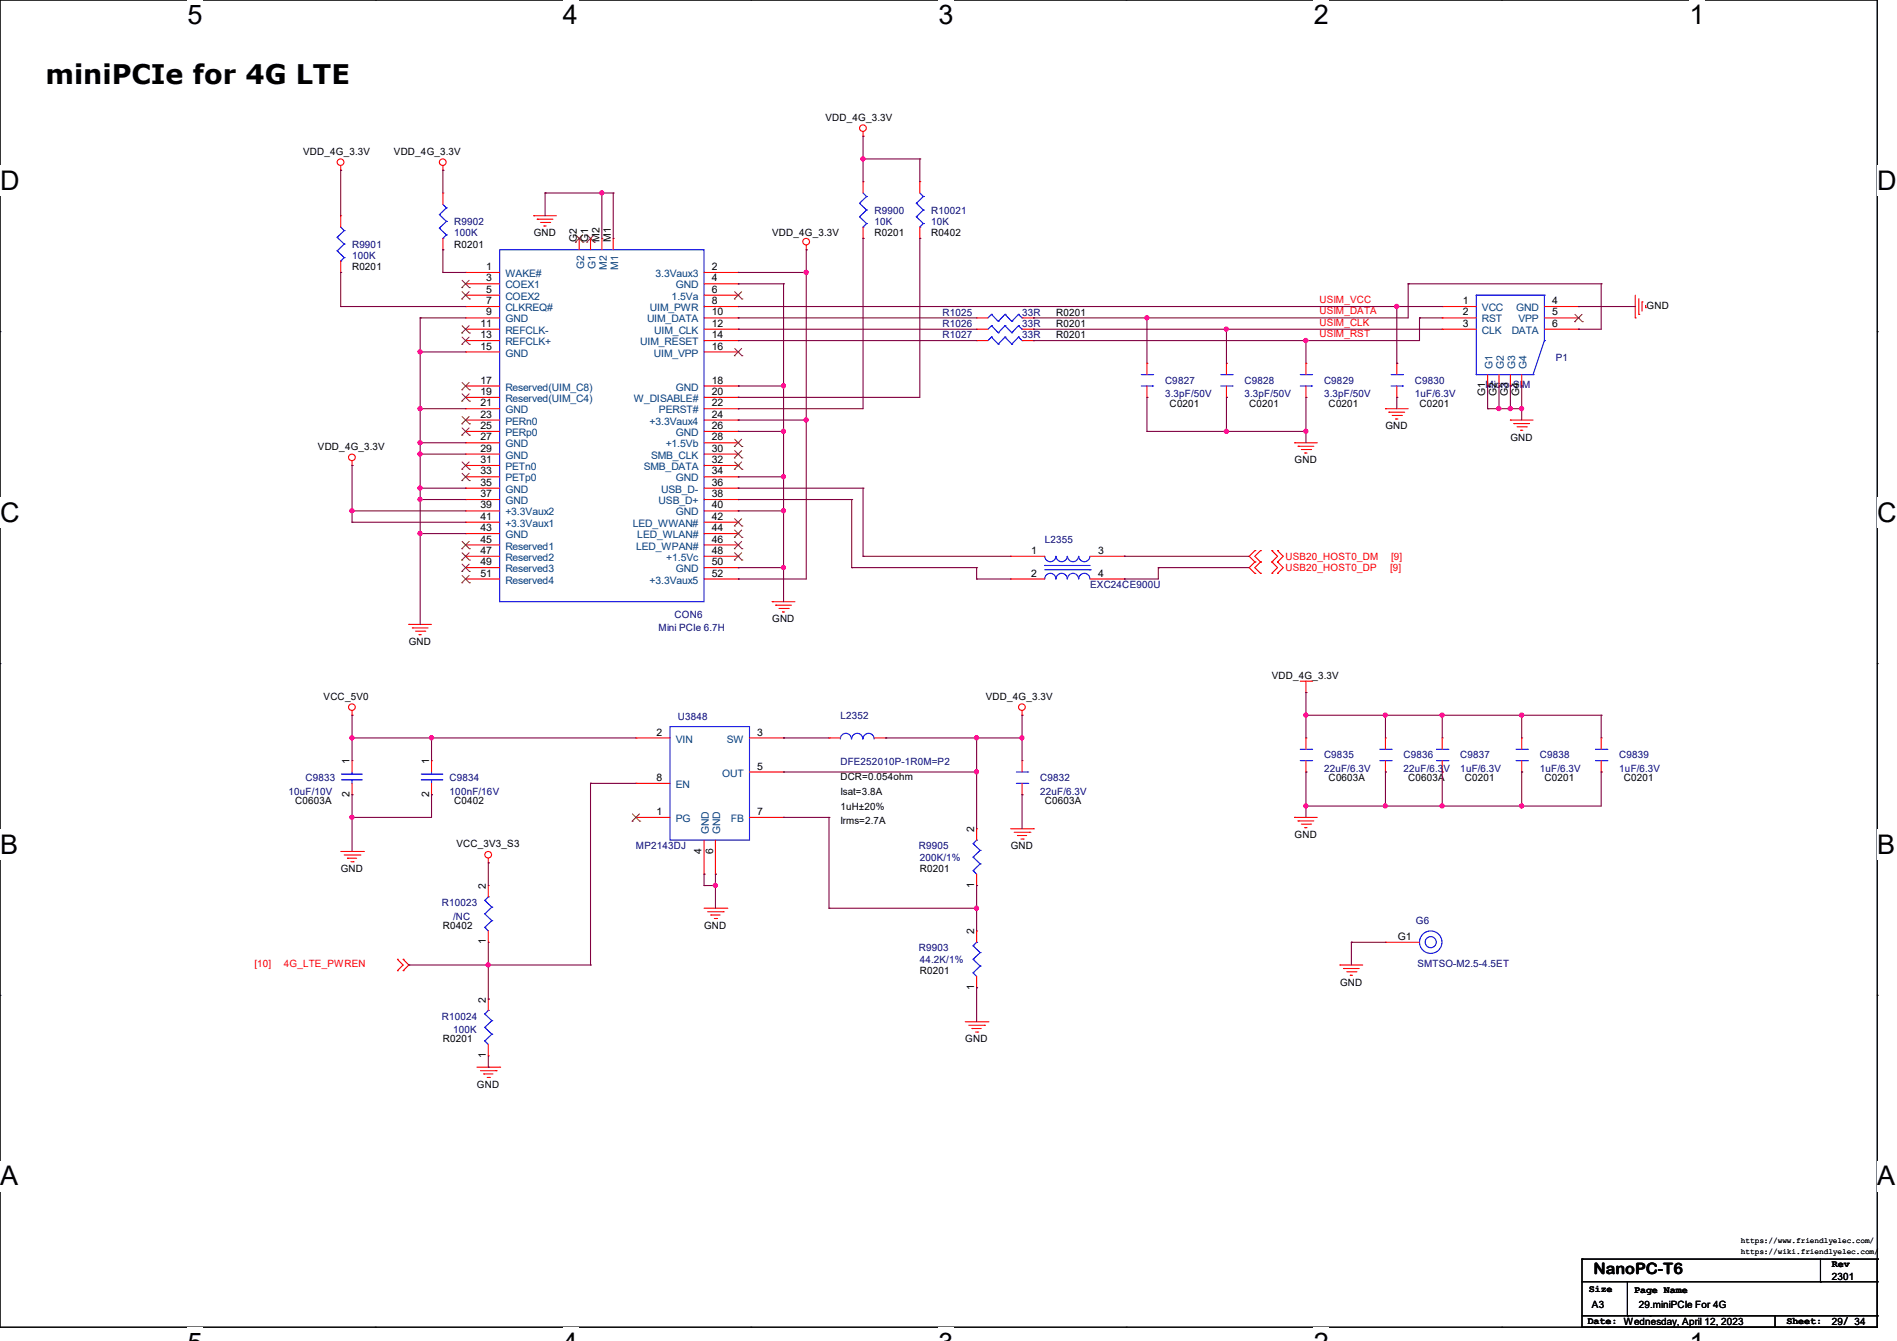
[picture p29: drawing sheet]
<svg xmlns="http://www.w3.org/2000/svg" width="297mm" height="210mm" viewBox="0 0 297 210" stroke-linecap="round" stroke-linejoin="round" font-family="sans-serif">
<defs><g id="words">
<g font-size="4.2">
<text x="29.4" y="3.8">5</text>
<text x="88.1" y="3.8">4</text>
<text x="146.9" y="3.8">3</text>
<text x="205.7" y="3.8">2</text>
<text x="264.5" y="3.8">1</text>
<text x="7.1" y="13.1">miniPCIe for 4G LTE</text>
<text x="0" y="29.8">D</text>
<text x="293.9" y="29.8">D</text>
<text x="0" y="81.7">C</text>
<text x="293.9" y="81.7">C</text>
<text x="0" y="133.7">B</text>
<text x="293.9" y="133.7">B</text>
<text x="0" y="185.6">A</text>
<text x="293.9" y="185.6">A</text>
</g>
<text font-size="2.5" x="249.5" y="199.5">NanoPC-T6</text>
<g font-size="1.6">
<text x="129.2" y="18.9">VDD_4G_3.3V</text>
<text x="47.5" y="24.2">VDD_4G_3.3V</text>
<text x="61.7" y="24.2">VDD_4G_3.3V</text>
<text x="71.1" y="38.8">R0201</text>
<text x="83.6" y="37">GND</text>
<text x="90.3" y="37.9" transform="rotate(-90 90.3 37.9)">G2</text>
<text x="92.1" y="37.9" transform="rotate(-90 92.1 37.9)">G1</text>
<text x="93.9" y="37.9" transform="rotate(-90 93.9 37.9)">M2</text>
<text x="95.6" y="37.9" transform="rotate(-90 95.6 37.9)">M1</text>
<text x="120.9" y="37">VDD_4G_3.3V</text>
<text x="136.9" y="37">R0201</text>
<text x="145.8" y="37">R0402</text>
<text x="55.1" y="42.3">R0201</text>
<text x="76.1" y="42.3">1</text>
<text x="76.1" y="44.1">3</text>
<text x="76.1" y="45.8">5</text>
<text x="76.1" y="47.6">7</text>
<text x="111.5" y="42.3">2</text>
<text x="111.5" y="44.1">4</text>
<text x="111.5" y="45.8">6</text>
<text x="111.5" y="47.6">8</text>
<text x="229" y="47.6">1</text>
<text x="243" y="47.6">4</text>
<text x="75.2" y="51.2">11</text>
<text x="75.2" y="53">13</text>
<text x="76.1" y="49.4">9</text>
<text x="111.5" y="49.4">10</text>
<text x="111.5" y="51.2">12</text>
<text x="111.5" y="53">14</text>
<text x="165.4" y="49.4">R0201</text>
<text x="165.4" y="51.2">R0201</text>
<text x="165.4" y="53">R0201</text>
<text x="229" y="49.4">2</text>
<text x="229" y="51.2">3</text>
<text x="243" y="49.4">5</text>
<text x="243" y="51.2">6</text>
<text x="257.8" y="48.4">GND</text>
<text x="75.2" y="54.7">15</text>
<text x="111.5" y="54.7">16</text>
<text x="75.2" y="60.1">17</text>
<text x="75.2" y="61.8">19</text>
<text x="75.2" y="63.6">21</text>
<text x="75.2" y="65.4">23</text>
<text x="111.5" y="60.1">18</text>
<text x="111.5" y="61.8">20</text>
<text x="111.5" y="63.6">22</text>
<text x="111.5" y="65.4">24</text>
<text x="183.1" y="63.7">C0201</text>
<text x="195.6" y="63.7">C0201</text>
<text x="208" y="63.7">C0201</text>
<text x="222.2" y="63.7">C0201</text>
<text x="232.5" y="62.1" transform="rotate(-90 232.5 62.1)">G1</text>
<text x="234.3" y="62.1" transform="rotate(-90 234.3 62.1)">G2</text>
<text x="236.1" y="62.1" transform="rotate(-90 236.1 62.1)">G3</text>
<text x="237.9" y="62.1" transform="rotate(-90 237.9 62.1)">G4</text>
<text x="49.8" y="70.4">VDD_4G_3.3V</text>
<text x="75.2" y="67.2">25</text>
<text x="75.2" y="69">27</text>
<text x="75.2" y="70.7">29</text>
<text x="111.5" y="67.2">26</text>
<text x="111.5" y="69">28</text>
<text x="111.5" y="70.7">30</text>
<text x="216.9" y="67.2">GND</text>
<text x="236.5" y="69">GND</text>
<text x="75.2" y="72.5">31</text>
<text x="75.2" y="74.3">33</text>
<text x="75.2" y="76.1">35</text>
<text x="75.2" y="77.9">37</text>
<text x="111.5" y="72.5">32</text>
<text x="111.5" y="74.3">34</text>
<text x="111.5" y="76.1">36</text>
<text x="111.5" y="77.9">38</text>
<text x="202.7" y="72.6">GND</text>
<text x="75.2" y="79.6">39</text>
<text x="75.2" y="81.4">41</text>
<text x="75.2" y="83.2">43</text>
<text x="111.5" y="79.6">40</text>
<text x="111.5" y="81.4">42</text>
<text x="111.5" y="83.2">44</text>
<text x="75.2" y="85">45</text>
<text x="75.2" y="86.7">47</text>
<text x="75.2" y="88.5">49</text>
<text x="111.5" y="85">46</text>
<text x="111.5" y="86.7">48</text>
<text x="111.5" y="88.5">50</text>
<text x="161.5" y="86.7">1</text>
<text x="171.9" y="86.7">3</text>
<text x="75.2" y="90.3">51</text>
<text x="111.5" y="90.3">52</text>
<text x="161.5" y="90.3">2</text>
<text x="171.9" y="90.3">4</text>
<text x="64" y="101">GND</text>
<text x="120.9" y="97.4">GND</text>
<text x="199.1" y="106.3">VDD_4G_3.3V</text>
<text x="50.7" y="109.6">VCC_5V0</text>
<text x="154.3" y="109.6">VDD_4G_3.3V</text>
<text x="54.7" y="119.7" transform="rotate(-90 54.7 119.7)">1</text>
<text x="67.2" y="119.7" transform="rotate(-90 67.2 119.7)">1</text>
<text x="102.8" y="115.2">2</text>
<text x="118.6" y="115.2">3</text>
<text x="46.2" y="125.9">C0603A</text>
<text x="54.7" y="124.8" transform="rotate(-90 54.7 124.8)">2</text>
<text x="67.2" y="124.8" transform="rotate(-90 67.2 124.8)">2</text>
<text x="71.1" y="125.9">C0402</text>
<text x="102.8" y="122.3">8</text>
<text x="118.6" y="120.5">5</text>
<text x="131.6" y="122.2">DCR=0.054ohm</text>
<text x="131.6" y="124.5">Isat=3.8A</text>
<text x="163.6" y="125.9">C0603A</text>
<text x="208" y="122.3">C0603A</text>
<text x="220.5" y="122.3">C0603A</text>
<text x="229.4" y="122.3">C0201</text>
<text x="241.8" y="122.3">C0201</text>
<text x="254.3" y="122.3">C0201</text>
<text x="102.8" y="127.6">1</text>
<text x="118.6" y="127.6">7</text>
<text x="131.6" y="126.8">1uH±20%</text>
<text x="131.6" y="129.1">Irms=2.7A</text>
<text x="152.5" y="130.3" transform="rotate(-90 152.5 130.3)">2</text>
<text x="202.7" y="131.2">GND</text>
<text x="53.3" y="136.6">GND</text>
<text x="71.5" y="132.7">VCC_3V3_S3</text>
<text x="109.9" y="133.7" transform="rotate(-90 109.9 133.7)">4</text>
<text x="111.6" y="133.7" transform="rotate(-90 111.6 133.7)">6</text>
<text x="144" y="136.6">R0201</text>
<text x="158.2" y="133">GND</text>
<text x="76.1" y="139.2" transform="rotate(-90 76.1 139.2)">2</text>
<text x="152.5" y="139" transform="rotate(-90 152.5 139)">1</text>
<text x="69.3" y="145.5">R0402</text>
<text x="76.1" y="147.9" transform="rotate(-90 76.1 147.9)">1</text>
<text x="110.2" y="145.5">GND</text>
<text x="152.5" y="146.3" transform="rotate(-90 152.5 146.3)">2</text>
<text x="218.9" y="147.2">G1</text>
<text x="144" y="152.6">R0201</text>
<text x="152.5" y="155" transform="rotate(-90 152.5 155)">1</text>
<text x="209.8" y="154.3">GND</text>
<text x="76.1" y="157" transform="rotate(-90 76.1 157)">2</text>
<text x="69.3" y="163.2">R0201</text>
<text x="76.1" y="165.7" transform="rotate(-90 76.1 165.7)">1</text>
<text x="151.1" y="163.2">GND</text>
<text x="74.7" y="170.3">GND</text>
<text x="248.8" y="202.4">Size</text>
<text x="255.9" y="202.5">Page Name</text>
<text x="286.8" y="200.4">2301</text>
<text x="286.8" y="198.5">Rev</text>
<text x="248.6" y="207.3">Date: Wednesday, April 12, 2023</text>
<text x="249.3" y="204.8">A3</text>
<text x="256.6" y="204.8">29.miniPCIe For 4G</text>
<text x="279.7" y="207.3">Sheet:</text>
<text x="286.8" y="207.5">29/ 34</text>
</g>
<g font-size="1.6" fill="#000080">
<text x="71.1" y="35.2">R9902</text>
<text x="136.9" y="33.4">R9900</text>
<text x="136.9" y="35.2">10K</text>
<text x="145.8" y="33.4">R10021</text>
<text x="145.8" y="35.2">10K</text>
<text x="55.1" y="38.8">R9901</text>
<text x="55.1" y="40.6">100K</text>
<text x="71.1" y="37">100K</text>
<text x="147.6" y="49.4">R1025</text>
<text x="147.6" y="51.2">R1026</text>
<text x="147.6" y="53">R1027</text>
<text x="160" y="49.4">33R</text>
<text x="160" y="51.2">33R</text>
<text x="160" y="53">33R</text>
<text x="243.6" y="56.6">P1</text>
<text x="182.4" y="60.1">C9827</text>
<text x="182.4" y="62.2">3.3pF/50V</text>
<text x="194.9" y="60.1">C9828</text>
<text x="194.9" y="62.2">3.3pF/50V</text>
<text x="207.3" y="60.1">C9829</text>
<text x="207.3" y="62.2">3.3pF/50V</text>
<text x="221.5" y="60.1">C9830</text>
<text x="221.5" y="62.2">1uF/6.3V</text>
<text x="232.6" y="60.8">Micro-SIM</text>
<text x="163.6" y="85">L2355</text>
<text x="170.7" y="92.1">EXC24CE900U</text>
<text x="103.1" y="98.9">Mini PCIe 6.7H</text>
<text x="105.6" y="96.7">CON6</text>
<text x="106.1" y="112.7">U3848</text>
<text x="131.6" y="112.6">L2352</text>
<text x="131.6" y="119.8">DFE252010P-1R0M=P2</text>
<text x="207.3" y="118.8">C9835</text>
<text x="219.8" y="118.8">C9836</text>
<text x="228.6" y="118.8">C9837</text>
<text x="241.1" y="118.8">C9838</text>
<text x="253.5" y="118.8">C9839</text>
<text x="45.2" y="124.5">10uF/10V</text>
<text x="47.8" y="122.3">C9833</text>
<text x="70.4" y="122.3">C9834</text>
<text x="70.4" y="124.5">100nF/16V</text>
<text x="162.9" y="122.3">C9832</text>
<text x="162.9" y="124.5">22uF/6.3V</text>
<text x="207.3" y="120.9">22uF/6.3V</text>
<text x="219.8" y="120.9">22uF/6.3V</text>
<text x="228.6" y="120.9">1uF/6.3V</text>
<text x="241.1" y="120.9">1uF/6.3V</text>
<text x="253.5" y="120.9">1uF/6.3V</text>
<text x="99.6" y="133">MP2143DJ</text>
<text x="143.8" y="133">R9905</text>
<text x="144" y="134.8">200K/1%</text>
<text x="69.2" y="141.9">R10023</text>
<text x="71" y="144">/NC</text>
<text x="143.8" y="149">R9903</text>
<text x="221.7" y="144.7">G6</text>
<text x="144" y="150.8">44.2K/1%</text>
<text x="221.9" y="151.5">SMTSO-M2.5-4.5ET</text>
<text x="69.2" y="159.7">R10024</text>
<text x="71" y="161.8">100K</text>
</g>
<g font-size="1.6" fill="#004080">
<text x="79.1" y="43.4">WAKE#</text>
<text x="79.1" y="45.2">COEX1</text>
<text x="79.1" y="46.9">COEX2</text>
<text x="91.4" y="42.2" transform="rotate(-90 91.4 42.2)">G2</text>
<text x="93.2" y="42.2" transform="rotate(-90 93.2 42.2)">G1</text>
<text x="95" y="42.2" transform="rotate(-90 95 42.2)">M2</text>
<text x="96.8" y="42.2" transform="rotate(-90 96.8 42.2)">M1</text>
<text x="102.6" y="43.4">3.3Vaux3</text>
<text x="105.2" y="46.9">1.5Va</text>
<text x="105.8" y="45.2">GND</text>
<text x="79.1" y="48.7">CLKREQ#</text>
<text x="79.1" y="50.5">GND</text>
<text x="79.1" y="52.3">REFCLK-</text>
<text x="101.3" y="50.5">UIM_DATA</text>
<text x="101.7" y="48.7">UIM_PWR</text>
<text x="102.4" y="52.3">UIM_CLK</text>
<text x="232" y="48.7">VCC</text>
<text x="232" y="50.5">RST</text>
<text x="232" y="52.3">CLK</text>
<text x="236.7" y="52.3">DATA</text>
<text x="237.4" y="48.7">GND</text>
<text x="237.7" y="50.5">VPP</text>
<text x="79.1" y="54.1">REFCLK+</text>
<text x="79.1" y="55.8">GND</text>
<text x="100.2" y="54.1">UIM_RESET</text>
<text x="102.4" y="55.8">UIM_VPP</text>
<text x="233.7" y="57.8" transform="rotate(-90 233.7 57.8)">G1</text>
<text x="235.5" y="57.8" transform="rotate(-90 235.5 57.8)">G2</text>
<text x="237.2" y="57.8" transform="rotate(-90 237.2 57.8)">G3</text>
<text x="239" y="57.8" transform="rotate(-90 239 57.8)">G4</text>
<text x="79.1" y="61.2">Reserved(UIM_C8)</text>
<text x="79.1" y="63">Reserved(UIM_C4)</text>
<text x="79.1" y="64.7">GND</text>
<text x="99.2" y="63">W_DISABLE#</text>
<text x="103.2" y="64.7">PERST#</text>
<text x="105.8" y="61.2">GND</text>
<text x="79.1" y="66.5">PERn0</text>
<text x="79.1" y="68.3">PERp0</text>
<text x="79.1" y="70.1">GND</text>
<text x="79.1" y="71.8">GND</text>
<text x="101.7" y="66.5">+3.3Vaux4</text>
<text x="101.9" y="71.8">SMB_CLK</text>
<text x="104.2" y="70.1">+1.5Vb</text>
<text x="105.8" y="68.3">GND</text>
<text x="79.1" y="73.6">PETn0</text>
<text x="79.1" y="75.4">PETp0</text>
<text x="79.1" y="77.2">GND</text>
<text x="100.8" y="73.6">SMB_DATA</text>
<text x="103.5" y="77.2">USB_D-</text>
<text x="105.8" y="75.4">GND</text>
<text x="79.1" y="79">GND</text>
<text x="79.1" y="80.7">+3.3Vaux2</text>
<text x="79.1" y="82.5">+3.3Vaux1</text>
<text x="99.1" y="82.5">LED_WWAN#</text>
<text x="103.1" y="79">USB_D+</text>
<text x="105.8" y="80.7">GND</text>
<text x="79.1" y="84.3">GND</text>
<text x="79.1" y="86.1">Reserved1</text>
<text x="79.1" y="87.8">Reserved2</text>
<text x="79.1" y="89.6">Reserved3</text>
<text x="99.6" y="86.1">LED_WPAN#</text>
<text x="99.8" y="84.3">LED_WLAN#</text>
<text x="104.3" y="87.8">+1.5Vc</text>
<text x="105.8" y="89.6">GND</text>
<text x="79.1" y="91.4">Reserved4</text>
<text x="101.7" y="91.4">+3.3Vaux5</text>
<text x="105.8" y="116.3">VIN</text>
<text x="113.8" y="116.3">SW</text>
<text x="105.8" y="123.4">EN</text>
<text x="113.1" y="121.6">OUT</text>
<text x="105.8" y="128.7">PG</text>
<text x="111" y="130.7" transform="rotate(-90 111 130.7)">GND</text>
<text x="112.8" y="130.7" transform="rotate(-90 112.8 130.7)">GND</text>
<text x="114.4" y="128.7">FB</text>
</g>
<g font-size="1.6" fill="#f00">
<text x="206.6" y="47.5">USIM_VCC</text>
<text x="206.6" y="51">USIM_CLK</text>
<text x="206.6" y="52.8">USIM_RST</text>
<text x="206.6" y="49.2">USIM_DATA</text>
<text x="201.3" y="89.4">USB20_HOST0_DP</text>
<text x="201.3" y="87.7">USB20_HOST0_DM</text>
<text x="217.6" y="89.4">[9]</text>
<text x="217.8" y="87.7">[9]</text>
<text x="39.8" y="151.5">[10]</text>
<text x="44.4" y="151.5">4G_LTE_PWREN</text>
</g>
<g font-size="1.2">
<text x="272.6" y="196.4">https://wiki.friendlyelec.com/</text>
<text x="272.6" y="194.6">https://www.friendlyelec.com/</text>
</g>
</g></defs>
<path d="M0 0h293.9v207.9h-293.9z" fill="none" stroke="#000" stroke-width=".17"/>
<g fill="#fff">
<path d="M29.4 0h2.3v4.7h-2.3z"/>
<path d="M29.4 207.9h2.3v2.1h-2.3z"/>
</g>
<path d="M58.8 0h.1M58.8 207.9h.1" fill="none" stroke="#000" stroke-width=".17"/>
<g fill="#fff">
<path d="M88.1 0h2.4v4.7h-2.4z"/>
<path d="M88.1 207.9h2.4v2.1h-2.4z"/>
</g>
<path d="M117.6 0h.1M117.6 207.9h.1" fill="none" stroke="#000" stroke-width=".17"/>
<g fill="#fff">
<path d="M146.9 0h2.4v4.7h-2.4z"/>
<path d="M146.9 207.9h2.4v2.1h-2.4z"/>
</g>
<path d="M176.3 0h.1M176.3 207.9h.1" fill="none" stroke="#000" stroke-width=".17"/>
<g fill="#fff">
<path d="M205.7 0h2.4v4.7h-2.4z"/>
<path d="M205.7 207.9h2.4v2.1h-2.4z"/>
</g>
<path d="M235.1 0h.1M235.1 207.9h.1" fill="none" stroke="#000" stroke-width=".17"/>
<g fill="#fff">
<path d="M264.5 0h2.4v4.7h-2.4z"/>
<path d="M264.5 207.9h2.4v2.1h-2.4z"/>
<path d="M0 26h3v4.7h-3z"/>
<path d="M293.9 26h3.1v4.7h-3.1z"/>
<path d="M0 77.9h3v4.7h-3z"/>
<path d="M293.9 77.9h3.1v4.7h-3.1z"/>
</g>
<path d="M0 51.9h.1M293.9 51.9h.1" fill="none" stroke="#000" stroke-width=".17"/>
<g fill="#fff">
<path d="M0 129.9h2.8v4.7h-2.8z"/>
<path d="M293.9 129.9h2.9v4.7h-2.9z"/>
</g>
<path d="M0 103.9h.1M293.9 103.9h.1" fill="none" stroke="#000" stroke-width=".17"/>
<g fill="#fff">
<path d="M0 181.8h2.8v4.8h-2.8z"/>
<path d="M293.8 181.8h3v4.8h-3z"/>
</g>
<g fill="none" stroke="#000" stroke-width=".17">
<path d="M0 155.9h.1M293.9 155.9h.1M247.7 197.2h.1M247.7 197.2v10.7M247.7 197.2h46.2M285 197.2v3.5M293.9 197.2h.1M293.9 197.2v10.7h-46.2M247.7 207.9h.1M247.7 200.7h46.2M247.7 206.1h46.2M254.8 206.1h.1"/>
<path d="M254.8 200.7v5.4M258.4 206.1h.1M277.9 207.9h.1M277.9 206.1v1.8M285 200.7h.1M293.9 200.7h.1M293.9 206.1h.1"/>
</g>
<g fill="none" stroke="#f00" stroke-width=".17">
<path d="M53.3 26.7h.1M53.3 33.8h.1M53.3 26v.7M53.3 33.8v1.8M69.3 26.7h.1M69.3 30.2h.1M69.3 39.1h.1M69.3 26v.7M69.3 30.2v1.8M69.3 37.3v1.8M83.6 33.8h.1M83.6 33.8h3.5"/>
<path d="M84.1 34.3h.1M84.1 34.3h2.5M84.6 34.8h1.5M85.2 35.4h.1M85.2 35.4h.3M86.1 34.8h.1M90.7 37.3h.1M90.7 37.3v1.8M92.5 37.3h.1M92.5 37.3v1.8M94.2 37.3h.1M94.2 37.3v1.8"/>
<path d="M96 37.3h.1M96 37.3v1.8M126.2 39.1h.1M126.2 38.4v.7M135.1 21.3h.1M135.1 28.4h.1M135.1 37.3h.1M135.1 20.6v.7M135.1 28.4v1.8M135.1 35.6v1.7M144 28.4h.1M144 37.3h.1"/>
<path d="M144 28.4v1.8M144 35.6v1.7M53.3 42.7h.1M53.3 40.9v1.8M72.9 42.7h.1M72.9 44.4h.1M72.9 46.2h.1M72.9 48h.1M72.9 49.8h.1M72.9 51.6h.1M72.9 53.3h.1M72.9 55.1h.1"/>
<path d="M72.9 42.7h5.3M72.9 44.4h5.3M72.9 46.2h5.3M72.9 48h5.3M72.9 49.8h5.3M72.9 51.6h5.3M72.9 53.3h5.3M72.9 55.1h5.3M110.2 42.7h5.4M110.2 44.4h5.4M110.2 46.2h5.4M110.2 48h5.4"/>
<path d="M110.2 49.8h5.4M110.2 51.6h5.4M110.2 53.3h5.4M110.2 55.1h5.4M115.6 42.7h.1M115.6 44.4h.1M115.6 46.2h.1M115.6 48h.1M115.6 49.8h.1M115.6 51.6h.1M115.6 53.3h.1M115.6 55.1h.1"/>
<path d="M152.9 49.8h.1M152.9 51.6h.1M152.9 53.3h.1M152.9 49.8h1.8M152.9 51.6h1.8M152.9 53.3h1.8M160 49.8h1.8M160 51.6h1.8M160 53.3h1.8M161.8 49.8h.1M161.8 51.6h.1M161.8 53.3h.1"/>
<path d="M179.6 56.9h.1M179.6 56.9v1.8M192 56.9h.1M192 56.9v1.8M204.5 56.9h.1M204.5 56.9v1.8M218.7 56.9h.1M218.7 56.9v1.8M225.8 48h.1M225.8 49.8h.1M225.8 51.6h.1M225.8 48h5.3"/>
<path d="M225.8 49.8h5.3M225.8 51.6h5.3M232.9 58.7v1.8M234.7 58.7v1.8M236.5 58.7v1.8M238.3 58.7v1.8M241.8 48h5.3M241.8 49.8h5.3M241.8 51.6h5.3M247.1 48h.1M247.1 49.8h.1M247.1 51.6h.1"/>
<path d="M256 49.8h.1M256 46.2v3.6M256.6 49.2h.1M256.6 46.8v2.4M257.1 47.3h.1M257.1 47.3v1.4M257.6 48.2h.1M257.6 47.8v.4M55.1 72.9h.1M55.1 72.2v.7M72.9 60.5h.1M72.9 62.2h.1"/>
<path d="M72.9 64h.1M72.9 65.8h.1M72.9 67.6h.1M72.9 69.3h.1M72.9 71.1h.1M72.9 72.9h.1M72.9 74.7h.1M72.9 76.5h.1M72.9 78.2h.1M72.9 64h5.3M72.9 65.8h5.3M72.9 69.3h5.3"/>
<path d="M72.9 60.5h5.3M72.9 62.2h5.3M72.9 67.6h5.3M72.9 71.1h5.3M72.9 72.9h5.3M72.9 74.7h5.3M72.9 76.5h5.3M72.9 78.2h5.3M110.2 64h5.4M110.2 65.8h5.4M110.2 69.3h5.4M110.2 60.5h5.4"/>
<path d="M110.2 62.2h5.4M110.2 67.6h5.4M110.2 71.1h5.4M110.2 72.9h5.4M110.2 74.7h5.4M110.2 76.5h5.4M110.2 78.2h5.4M115.6 60.5h.1M115.6 62.2h.1M115.6 64h.1M115.6 65.8h.1M115.6 67.6h.1"/>
<path d="M115.6 69.3h.1M115.6 71.1h.1M115.6 72.9h.1M115.6 74.7h.1M115.6 76.5h.1M115.6 78.2h.1M179.6 62.2h.1M179.6 60.5v1.7M192 62.2h.1M192 60.5v1.7M202.7 69.3h.1M202.7 69.3h3.5"/>
<path d="M203.2 69.9h.1M203.2 69.9h2.5M203.8 70.4h1.4M204.3 71h.1M204.3 71h.3M204.5 62.2h.1M204.5 60.5v1.7M205.2 70.4h.1M216.9 64h.1M216.9 64h3.6M217.5 64.6h.1M217.5 64.6h2.4"/>
<path d="M218 65.1h1.4M218.5 65.6h.1M218.5 65.6h.4M218.7 62.2h.1M218.7 60.5v1.7M219.4 65.1h.1M232.9 60.5h.1M234.7 60.5h.1M236.5 65.8h.1M236.5 60.5h.1M236.5 65.8h3.5M237 66.3h.1"/>
<path d="M237 66.3h2.5M237.5 66.8h1.5M238.1 67.4h.1M238.1 67.4h.3M238.3 60.5h.1M239 66.8h.1M64 97.8h.1M64 97.8h3.6M64.6 98.3h.1M64.6 98.3h2.4M65.1 98.8h1.4M65.6 99.4h.1"/>
<path d="M65.6 99.4h.4M66.5 98.8h.1M72.9 80h.1M72.9 81.8h.1M72.9 83.6h.1M72.9 85.3h.1M72.9 87.1h.1M72.9 88.9h.1M72.9 90.7h.1M72.9 80h5.3M72.9 81.8h5.3M72.9 83.6h5.3"/>
<path d="M72.9 85.3h5.3M72.9 87.1h5.3M72.9 88.9h5.3M72.9 90.7h5.3M110.2 80h5.4M110.2 81.8h5.4M110.2 83.6h5.4M110.2 85.3h5.4M110.2 87.1h5.4M110.2 88.9h5.4M110.2 90.7h5.4M115.6 80h.1"/>
<path d="M115.6 81.8h.1M115.6 83.6h.1M115.6 85.3h.1M115.6 87.1h.1M115.6 88.9h.1M115.6 90.7h.1M120.9 94.2h.1M120.9 94.2h3.6M121.5 94.8h.1M121.5 94.8h2.4M122 95.3h1.4M122.5 95.8h.1"/>
<path d="M122.5 95.8h.4M123.4 95.3h.1M158.2 87.1h.1M158.2 90.7h.1M158.2 87.1h5.4M158.2 90.7h5.4M170.7 87.1h5.3M170.7 90.7h5.3M176 87.1h.1M176 90.7h.1M196.5 88h.1M196.5 89.8h.1"/>
<path d="M196.5 86.2h.1M196.5 88l-.9 .9 .9 .9M196.5 86.2l-.9 .9 .9 .9M197.4 89.8h.1M197.4 88h.1M197.4 86.2h.1M197.4 88l-.9 .9 .9 .9M197.4 86.2l-.9 .9 .9 .9M199.1 89.8h.1M199.1 88h.1M199.1 86.2h.1M199.1 88l.9 .9-.9 .9"/>
<path d="M199.1 86.2l.9 .9-.9 .9M200 89.8h.1M200 88h.1M200 86.2h.1M200 88l.9 .9-.9 .9M200 86.2l.9 .9-.9 .9M55.1 112h.1M55.1 119.1h.1M55.1 111.3v.7M55.1 119.1v1.8M67.6 119.1h.1M67.6 119.1v1.8"/>
<path d="M99.6 115.6h.1M99.6 115.6h5.3M117.3 115.6h5.4M122.7 115.6h.1M129.8 115.6h.1M129.8 115.6h1.8M136.9 115.6h1.8M138.7 115.6h.1M160 112h.1M160 119.1h.1M160 111.3v.7M160 119.1v1.8"/>
<path d="M203.6 106.7h1.8M204.5 108.5h.1M204.5 115.6h.1M204.5 106.7v1.8M204.5 115.6v1.7M204.5 119.1v1.8M205.4 106.7h.1M216.9 115.6h.1M216.9 115.6v1.7M216.9 119.1v1.8M225.8 115.6h.1M225.8 115.6v1.7"/>
<path d="M225.8 119.1v1.8M238.3 115.6h.1M238.3 115.6v1.7M238.3 119.1v1.8M250.7 115.6h.1M250.7 115.6v1.7M250.7 119.1v1.8M53.3 133.3h3.6M53.9 133.9h2.4M54.4 134.4h.1M54.4 134.4h1.4M54.9 135h.4"/>
<path d="M55.1 124.5h.1M55.1 122.7v1.8M55.3 135h.1M56.3 133.9h.1M56.9 133.3h.1M67.6 124.5h.1M67.6 122.7v1.8M76.5 135.1h.1M76.5 138.7h.1M76.5 134.4v.7M76.5 138.7v1.8M99.6 122.7h.1"/>
<path d="M99.6 128h.1M99.6 128h5.3M99.6 122.7h5.3M110.2 136.9h.1M110.2 131.6v5.3M112 136.9h.1M112 131.6v5.3M117.3 128h5.4M117.3 120.9h5.4M122.7 128h.1M122.7 120.9h.1M152.9 138.7h.1"/>
<path d="M152.9 129.8h.1M152.9 129.8v1.8M152.9 136.9v1.8M158.2 129.8h3.6M158.8 130.3h2.4M159.3 130.9h.1M159.3 130.9h1.4M159.9 131.4h.3M160 124.5h.1M160 122.7v1.8M160.2 131.4h.1M161.2 130.3h.1"/>
<path d="M161.8 129.8h.1M202.7 128h.1M202.7 128h3.5M203.2 128.6h.1M203.2 128.6h2.5M203.8 129.1h1.4M204.3 129.6h.1M204.3 129.6h.3M204.5 120.9h.1M205.2 129.1h.1M216.9 120.9h.1M225.8 120.9h.1"/>
<path d="M238.3 120.9h.1M250.7 120.9h.1M62.2 150.2h.1M62.2 152h.1M62.2 150.2l.9 .9-.9 .9M63.1 152h.1M63.1 150.2h.1M63.1 150.2l.9 .9-.9 .9M76.5 156.5h.1M76.5 147.6h.1M76.5 145.8v1.8M76.5 156.5v1.7"/>
<path d="M110.2 142.2h3.6M110.8 142.8h2.4M111.3 143.3h.1M111.3 143.3h1.4M111.8 143.8h.4M112.2 143.8h.1M113.2 142.8h.1M113.8 142.2h.1M152.9 154.7h.1M152.9 145.8h.1M152.9 145.8v1.8M152.9 152.9v1.8"/>
<path d="M209.8 151.1h.1M209.8 151.1h3.6M210.4 151.7h.1M210.4 151.7h2.4M210.9 152.2h1.4M211.4 152.7h.1M211.4 152.7h.4M212.3 152.2h.1M216.9 147.6h.1M216.9 147.6h5.3M74.7 167.1h3.5M75.2 167.7h2.5"/>
<path d="M75.7 168.2h.1M75.7 168.2h1.5M76.3 168.7h.3M76.5 165.4h.1M76.5 163.6v1.8M76.6 168.7h.1M77.7 167.7h.1M78.2 167.1h.1M151.1 160h3.6M151.7 160.6h2.4M152.2 161.1h.1M152.2 161.1h1.4"/>
<path d="M152.7 161.6h.4M153.1 161.6h.1M154.1 160.6h.1M154.7 160h.1"/>
<circle cx="53.3" cy="25.4" r=".52"/>
<circle cx="69.3" cy="25.4" r=".52"/>
<circle cx="126.2" cy="37.8" r=".52"/>
<circle cx="135.1" cy="20.1" r=".52"/>
<circle cx="55.1" cy="71.6" r=".52"/>
<circle cx="55.1" cy="110.7" r=".52"/>
<circle cx="160" cy="110.7" r=".52"/>
<circle cx="76.4" cy="133.9" r=".52"/>
</g>
<g fill="none" stroke="#00f" stroke-width=".17">
<path d="M52.8 37.2h.1M52.8 39.3h.1M52.8 37.2l1.1 1M52.8 39.3l1.1 1M53.3 35.6l.6 .5M53.9 36.1h.1M53.9 38.2h.1M53.9 36.1l-1.1 1.1M53.9 38.2l-1.1 1.1M68.8 33.6h.1M68.8 35.7h.1M68.8 33.6l1.1 1.1"/>
<path d="M68.8 35.7l1.1 1.1M69.3 37.3h.1M69.3 32l.6 .6M69.9 32.6h.1M69.9 34.7h.1M69.9 36.8h.1M69.9 32.6l-1.1 1M69.9 34.7l-1.1 1M69.9 36.8l-.6 .5M78.2 39.1h32v55.1h-32zM134.6 31.8h.1M134.6 34h.1"/>
<path d="M134.6 31.8l1.1 1.1M134.6 34l1.1 1M135.1 35.6h.1M135.1 30.2l.6 .6M135.7 30.8h.1M135.7 32.9h.1M135.7 35h.1M135.7 30.8l-1.1 1M135.7 32.9l-1.1 1.1M135.7 35l-.6 .6M143.5 31.8h.1M143.5 34h.1"/>
<path d="M143.5 31.8l1.1 1.1M143.5 34l1.1 1M144 35.6h.1M144 30.2l.6 .6M144.6 30.8h.1M144.6 32.9h.1M144.6 35h.1M144.6 30.8l-1.1 1M144.6 32.9l-1.1 1.1M144.6 35l-.6 .6M53.3 40.9h.1M53.9 40.3h.1"/>
<path d="M53.9 40.3l-.6 .6M155.2 49.2h.1M155.2 51h.1M155.2 52.8h.1M155.2 49.2l-.5 .6M155.2 49.2l1.1 1.1M155.2 51l-.5 .6M155.2 51l1.1 1.1M155.2 52.8l-.5 .5M155.2 52.8l1.1 1.1M156.3 50.3h.1M156.3 52.1h.1"/>
<path d="M156.3 53.9h.1M157.4 49.2h.1M157.4 51h.1M157.4 52.8h.1M157.4 49.2l-1.1 1.1M157.4 49.2l1 1.1M157.4 51l-1.1 1.1M157.4 51l1 1.1M157.4 52.8l-1.1 1.1M157.4 52.8l1 1.1M158.4 50.3h.1M158.4 52.1h.1"/>
<path d="M158.4 53.9h.1M159.5 49.2h.1M159.5 51h.1M159.5 52.8h.1M159.5 49.2l-1.1 1.1M159.5 49.2l.5 .6M159.5 51l-1.1 1.1M159.5 51l.5 .6M159.5 52.8l-1.1 1.1M159.5 52.8l.5 .5M160 49.8h.1M160 51.6h.1"/>
<path d="M160 53.3h.1M178.7 58.7h1.8M180.5 58.7h.1M191.1 58.7h1.8M192.9 58.7h.1M203.6 58.7h1.8M205.4 58.7h.1M217.8 58.7h1.8M219.6 58.7h.1M231.1 58.7h.1M231.1 46.2h.1M231.1 58.7h8.9"/>
<path d="M231.1 46.2h10.7M231.1 46.2v12.5M240 58.7h.1M241.8 46.2h.1M241.8 53.3h.1M241.8 46.2v7.1M241.8 53.3l-1.8 5.4M178.7 60.5h1.8M180.5 60.5h.1M191.1 60.5h1.8M192.9 60.5h.1M203.6 60.5h1.8"/>
<path d="M205.4 60.5h.1M217.8 60.5h1.8M219.6 60.5h.1M163.6 90.7a.87 .87 0 0 1 .8-.9 .87 .87 0 0 1 .9 .9M163.6 87.1a.87 .87 0 0 0 .8 .9 .87 .87 0 0 0 .9-.9M163.6 88.6h.1M163.6 89.2h7.1M163.6 88.6h7.1M165.4 90.7a.87 .87 0 0 1 .8-.9 .87 .87 0 0 1 .9 .9M165.4 87.1a.87 .87 0 0 0 .8 .9 .87 .87 0 0 0 .9-.9M167.1 90.7a.87 .87 0 0 1 .9-.9 .87 .87 0 0 1 .9 .9M167.1 87.1a.87 .87 0 0 0 .9 .9 .87 .87 0 0 0 .9-.9"/>
<path d="M168.9 90.7a.87 .87 0 0 1 .9-.9 .87 .87 0 0 1 .8 .9M168.9 87.1a.87 .87 0 0 0 .9 .9 .87 .87 0 0 0 .8-.9M170.7 89.2h.1M104.9 113.8h12.4v17.8h-12.4zM131.6 115.7a.87 .87 0 0 1 .8-.8 .87 .87 0 0 1 .9 .8M133.3 115.7a.87 .87 0 0 1 .9-.8 .87 .87 0 0 1 .9 .8M135.1 115.7a.87 .87 0 0 1 .9-.8 .87 .87 0 0 1 .9 .8M203.6 119.1h1.8M203.6 117.3h1.8M205.4 119.1h.1M205.4 117.3h.1M216 119.1h1.8"/>
<path d="M216 117.3h1.8M217.8 119.1h.1M217.8 117.3h.1M224.9 119.1h1.8M224.9 117.3h1.8M226.7 119.1h.1M226.7 117.3h.1M237.4 119.1h1.7M237.4 117.3h1.7M239.1 119.1h.1M239.1 117.3h.1M249.8 119.1h1.8"/>
<path d="M249.8 117.3h1.8M251.6 119.1h.1M251.6 117.3h.1M53.5 122.1h.1M53.5 121.2h.1M53.5 122.1h3.2M53.5 121.2h3.2M55.1 121.2h.1M55.1 122.1h.1M55.1 120.9v.3M55.1 122.1v.6M66 122.1h3.2"/>
<path d="M66 121.2h3.2M67.6 121.2h.1M67.6 122.1h.1M67.6 120.9v.3M67.6 122.1v.6M69.2 122.1h.1M69.2 121.2h.1M152.4 136.4h.1M152.4 134.2h.1M152.4 132.1h.1M152.4 136.4l.5 .5M152.4 134.2l1.1 1.1"/>
<path d="M152.4 132.1l1.1 1.1M152.9 131.6h.1M152.9 131.6l-.5 .5M153.5 135.3h.1M153.5 133.2h.1M153.5 135.3l-1.1 1.1M153.5 133.2l-1.1 1M159.1 122.7h1.8M159.1 120.9h1.8M160.9 122.7h.1M160.9 120.9h.1M75.9 158.8h.1"/>
<path d="M75.9 145.2h.1M75.9 143.1h.1M75.9 141h.1M75.9 158.8l1.1 1.1M75.9 145.2l.6 .6M75.9 143.1l1.1 1.1M75.9 141l1.1 1.1M76.5 158.2h.1M76.5 140.5h.1M76.5 158.2l-.6 .6M76.5 140.5l-.6 .5M77 159.9h.1"/>
<path d="M77 144.2h.1M77 142.1h.1M77 159.9l-1.1 1M77 144.2l-1.1 1M77 142.1l-1.1 1M152.4 152.4h.1M152.4 150.2h.1M152.4 148.1h.1M152.4 152.4l.5 .5M152.4 150.2l1.1 1.1M152.4 148.1l1.1 1.1M152.9 147.6h.1"/>
<path d="M152.9 147.6l-.5 .5M153.5 151.3h.1M153.5 149.2h.1M153.5 151.3l-1.1 1.1M153.5 149.2l-1.1 1M75.9 163h.1M75.9 160.9h.1M75.9 163l.6 .6M75.9 160.9l1.1 1.1M77 162h.1M77 162l-1.1 1"/>
<circle cx="224" cy="147.6" r=".87"/>
<circle cx="224" cy="147.6" r="1.76"/>
</g>
<g fill="none" stroke="#804000" stroke-width=".16">
<path d="M90.1 37.9h.1M90.1 36.8l1.2 1.1M91.2 36.8l-1.1 1.1M91.3 37.9h.1M91.9 37.9h.1M91.9 36.8l1.1 1.1M93 36.8l-1.1 1.1M93 37.9h.1M72.3 45h.1M72.3 46.8h.1M72.3 52.2h.1M72.3 53.9h.1"/>
<path d="M72.3 43.9l1.2 1.1M72.3 45.7l1.2 1.1M72.3 51l1.2 1.2M72.3 52.8l1.2 1.1M72.3 59.9l1.2 1.1M73.4 43.9l-1.1 1.1M73.4 45.7l-1.1 1.1M73.4 51l-1.1 1.2M73.4 52.8l-1.1 1.1M73.4 59.9l-1.1 1.1M73.5 45h.1M73.5 46.8h.1"/>
<path d="M73.5 52.2h.1M73.5 53.9h.1M115 46.8h.1M115 55.7h.1M115 45.7l1.2 1.1M115 54.6l1.2 1.1M116.1 45.7l-1.1 1.1M116.1 54.6l-1.1 1.1M116.2 46.8h.1M116.2 55.7h.1M246.5 50.4h.1M246.6 49.2l1.1 1.2"/>
<path d="M247.7 49.2l-1.2 1.2M247.7 50.4h.1M72.3 61h.1M72.3 62.8h.1M72.3 66.4h.1M72.3 68.2h.1M72.3 73.5h.1M72.3 75.3h.1M72.3 61.7l1.2 1.1M72.3 65.2l1.2 1.2M72.3 67l1.2 1.2M72.3 72.3l1.2 1.2"/>
<path d="M72.3 74.1l1.2 1.2M73.4 61.7l-1.1 1.1M73.4 65.2l-1.1 1.2M73.4 67l-1.1 1.2M73.4 72.3l-1.1 1.2M73.4 74.1l-1.1 1.2M73.5 61h.1M73.5 62.8h.1M73.5 66.4h.1M73.5 68.2h.1M73.5 73.5h.1M73.5 75.3h.1"/>
<path d="M115 69.9h.1M115 71.7h.1M115 73.5h.1M115 68.8l1.2 1.1M115 70.6l1.2 1.1M115 72.3l1.2 1.2M116.1 68.8l-1.1 1.1M116.1 70.6l-1.1 1.1M116.1 72.3l-1.1 1.2M116.2 69.9h.1M116.2 71.7h.1M116.2 73.5h.1"/>
<path d="M72.3 85.9h.1M72.3 87.7h.1M72.3 89.5h.1M72.3 91.3h.1M72.3 84.8l1.2 1.1M72.3 86.6l1.2 1.1M72.3 88.3l1.2 1.2M72.3 90.1l1.2 1.2M73.4 88.3l-1.1 1.2M73.4 84.8l-1.1 1.1M73.4 86.6l-1.1 1.1M73.4 90.1l-1.1 1.2"/>
<path d="M73.5 85.9h.1M73.5 87.7h.1M73.5 89.5h.1M73.5 91.3h.1M115 82.4h.1M115 84.2h.1M115 85.9h.1M115 87.7h.1M115 81.2l1.2 1.2M115 83l1.2 1.2M115 84.8l1.2 1.1M115 86.6l1.2 1.1"/>
<path d="M116.1 81.2l-1.1 1.2M116.1 83l-1.1 1.2M116.1 84.8l-1.1 1.1M116.1 86.6l-1.1 1.1M116.2 82.4h.1M116.2 84.2h.1M116.2 85.9h.1M116.2 87.7h.1M99 128.6h.1M99 127.5l1.2 1.1M100.1 127.5l-1.1 1.1M100.2 128.6h.1"/>
</g>
<g fill="none" stroke="#800040" stroke-width=".17">
<path d="M53.3 26.7h.1M53.3 26.7v7.1M69.3 26.7h.1M69.3 39.1h.1M69.3 26.7v3.5M69.3 39.1v3.6M85.3 30.2h.1M85.3 30.2v3.6M85.3 30.2h10.7M94.2 30.2h.1M94.2 30.2v7.1M96 30.2h.1"/>
<path d="M96 30.2v7.1M126.2 39.1h.1M126.2 39.1v51.6h-10.6M135.1 37.3h.1M135.1 21.3h.1M135.1 24.9h.1M135.1 21.3v7.1M135.1 37.3v26.7h-19.5M135.1 24.9h8.9M144 24.9h.1M144 37.3h.1M144 37.3v24.9h-28.4"/>
<path d="M144 24.9v3.5M53.3 42.7h.1M53.3 48h.1M53.3 42.7v5.3M53.3 48h19.6M65.8 49.8h.1M65.8 55.1h.1M65.8 49.8h7.1M65.8 55.1h7.1M65.8 49.8v48M69.3 42.7h.1M69.3 42.7h3.6"/>
<path d="M115.6 51.6h.1M115.6 49.8h.1M115.6 53.3h.1M115.6 42.7h.1M115.6 44.4h.1M115.6 48h.1M115.6 49.8h37.3M115.6 51.6h37.3M115.6 53.3h37.3M115.6 42.7h10.6M115.6 48h110.2M115.6 44.4h7.1"/>
<path d="M122.7 44.4h.1M122.7 44.4v49.8M126.2 42.7h.1M161.8 49.8h.1M161.8 51.6h.1M161.8 53.3h.1M161.8 51.6h64M179.6 49.8h.1M179.6 49.8v7.1M192 51.6h.1M192 51.6v5.3M204.5 53.3h.1"/>
<path d="M204.5 53.3v3.6M218.7 48h.1M218.7 56.9h.1M218.7 48v8.9M220.5 44.4h.1M220.5 44.4v5.4h-58.7M220.5 44.4h30.2M222.2 49.8h.1M222.2 49.8h3.6M222.2 49.8v3.5h-60.4M247.1 51.6h.1M247.1 48h.1"/>
<path d="M247.1 48h8.9M250.7 44.4h.1M250.7 44.4v7.2h-3.6M55.1 72.9h.1M55.1 72.9v8.9M65.8 64h.1M65.8 76.5h.1M65.8 71.1h.1M65.8 69.3h.1M65.8 78.2h.1M65.8 64h7.1M65.8 76.5h7.1"/>
<path d="M65.8 71.1h7.1M65.8 69.3h7.1M65.8 78.2h7.1M115.6 64h.1M115.6 76.5h.1M115.6 78.2h.1M115.6 67.6h.1M115.6 74.7h.1M115.6 60.5h.1M115.6 65.8h.1M115.6 62.2h.1M115.6 67.6h7.1"/>
<path d="M115.6 76.5h19.5M115.6 78.2h17.7M115.6 74.7h7.1M115.6 60.5h7.1M115.6 65.8h10.6M122.7 74.7h.1M122.7 60.5h.1M122.7 67.6h.1M126.2 65.8h.1M133.3 78.2h.1M133.3 78.2v10.7M135.1 76.5h.1"/>
<path d="M135.1 76.5v10.6M179.6 67.6h.1M179.6 62.2h.1M179.6 67.6h24.9M179.6 62.2v5.4M192 62.2h.1M192 67.6h.1M192 62.2v5.4M204.5 67.6h.1M204.5 62.2h.1M204.5 62.2v7.1M218.7 62.2h.1"/>
<path d="M218.7 62.2v1.8M232.9 60.5h.1M232.9 64h.1M232.9 64h5.4M232.9 60.5v3.5M234.7 60.5h.1M234.7 64h.1M234.7 60.5v3.5M236.5 60.5h.1M236.5 64h.1M236.5 60.5v3.5M238.3 64h.1"/>
<path d="M238.3 60.5h.1M238.3 60.5v5.3M55.1 80h.1M55.1 81.8h.1M55.1 80h17.8M55.1 81.8h17.8M65.8 83.6h.1M65.8 83.6h7.1M115.6 80h.1M115.6 90.7h.1M115.6 88.9h.1M115.6 80h7.1"/>
<path d="M115.6 88.9h7.1M122.7 80h.1M122.7 88.9h.1M133.3 88.9h.1M133.3 88.9h19.6M135.1 87.1h.1M135.1 87.1h23.1M152.9 90.7h.1M152.9 88.9h.1M152.9 90.7h5.3M152.9 88.9v1.8M176 87.1h.1"/>
<path d="M176 90.7h.1M176 87.1h19.6M181.4 88.9h.1M181.4 88.9v1.8h-5.4M181.4 88.9h14.2M55.1 112h.1M55.1 115.6h.1M55.1 112v7.1M55.1 115.6h44.5M67.6 115.6h.1M67.6 115.6v3.5M122.7 115.6h.1"/>
<path d="M122.7 115.6h7.1M138.7 115.6h.1M138.7 115.6h21.3M152.9 115.6h.1M152.9 115.6v14.2M160 115.6h.1M160 112h.1M160 112v7.1M204.5 108.5h.1M204.5 112h.1M204.5 108.5v7.1M204.5 112h46.2"/>
<path d="M216.9 112h.1M216.9 112v3.6M225.8 112h.1M225.8 112v3.6M238.3 112h.1M238.3 112v3.6M250.7 112h.1M250.7 112v3.6M55.1 124.5h.1M55.1 128h.1M55.1 124.5v8.8M67.6 124.5h.1"/>
<path d="M67.6 124.5v3.5h-12.5M76.5 135.1h.1M76.5 135.1v3.6M92.5 122.7h.1M92.5 122.7h7.1M92.5 122.7v28.4M110.2 136.9h.1M110.2 138.7h.1M110.2 136.9v1.8M110.2 138.7h1.8M112 136.9h.1M112 138.7h.1"/>
<path d="M112 136.9v5.3M122.7 120.9h.1M122.7 128h.1M122.7 128h7.1M122.7 120.9h30.2M129.8 128h.1M129.8 128v14.2M152.9 120.9h.1M152.9 138.7h.1M152.9 138.7v7.1M160 124.5h.1M160 124.5v5.3"/>
<path d="M204.5 120.9h.1M204.5 126.2h.1M204.5 120.9v7.1M216.9 120.9h.1M216.9 126.2h.1M216.9 120.9v5.3M225.8 120.9h.1M225.8 126.2h.1M225.8 120.9v5.3M238.3 120.9h.1M238.3 126.2h.1M238.3 120.9v5.3"/>
<path d="M250.7 120.9h.1M250.7 120.9v5.3h-46.2M64 151.1h.1M64 151.1h28.5M76.5 151.1h.1M76.5 156.5h.1M76.5 147.6v8.9M92.5 151.1h.1M129.8 142.2h.1M129.8 142.2h23.1M152.9 142.2h.1M152.9 154.7h.1"/>
<path d="M152.9 154.7v5.3M211.6 147.6h.1M211.6 147.6v3.5M211.6 147.6h5.3M76.5 167.1h.1M76.5 165.4v1.7"/>
</g>
<g fill="#f0f" stroke="#f0f" stroke-width=".17">
<circle cx="204.4" cy="112" r=".32"/>
<circle cx="204.4" cy="126.2" r=".32"/>
<circle cx="225.8" cy="112" r=".32"/>
<circle cx="216.9" cy="112" r=".32"/>
<circle cx="225.8" cy="126.2" r=".32"/>
<circle cx="216.9" cy="126.2" r=".32"/>
<circle cx="238.2" cy="112" r=".32"/>
<circle cx="238.2" cy="126.2" r=".32"/>
<circle cx="236.5" cy="64" r=".32"/>
<circle cx="238.2" cy="64" r=".32"/>
<circle cx="234.7" cy="64" r=".32"/>
<circle cx="192" cy="67.5" r=".32"/>
<circle cx="204.4" cy="67.5" r=".32"/>
<circle cx="192" cy="51.5" r=".32"/>
<circle cx="204.4" cy="53.3" r=".32"/>
<circle cx="179.6" cy="49.8" r=".32"/>
<circle cx="65.8" cy="78.2" r=".32"/>
<circle cx="65.8" cy="76.4" r=".32"/>
<circle cx="65.8" cy="69.3" r=".32"/>
<circle cx="65.8" cy="64" r=".32"/>
<circle cx="65.8" cy="71.1" r=".32"/>
<circle cx="65.8" cy="55.1" r=".32"/>
<circle cx="55.1" cy="80" r=".32"/>
<circle cx="122.7" cy="80" r=".32"/>
<circle cx="122.7" cy="74.7" r=".32"/>
<circle cx="122.7" cy="67.5" r=".32"/>
<circle cx="122.7" cy="60.4" r=".32"/>
<circle cx="218.7" cy="48" r=".32"/>
<circle cx="126.2" cy="65.8" r=".32"/>
<circle cx="126.2" cy="42.7" r=".32"/>
<circle cx="65.8" cy="83.5" r=".32"/>
<circle cx="55.1" cy="115.5" r=".32"/>
<circle cx="67.5" cy="115.5" r=".32"/>
<circle cx="55.1" cy="128" r=".32"/>
<circle cx="112" cy="138.7" r=".32"/>
<circle cx="160" cy="115.5" r=".32"/>
<circle cx="152.9" cy="115.5" r=".32"/>
<circle cx="152.9" cy="120.9" r=".32"/>
<circle cx="152.9" cy="142.2" r=".32"/>
<circle cx="122.7" cy="88.9" r=".32"/>
<circle cx="135.1" cy="24.9" r=".32"/>
<circle cx="76.4" cy="151.1" r=".32"/>
<circle cx="94.2" cy="30.2" r=".32"/>
</g>
<use href="#words"/>
</svg>
